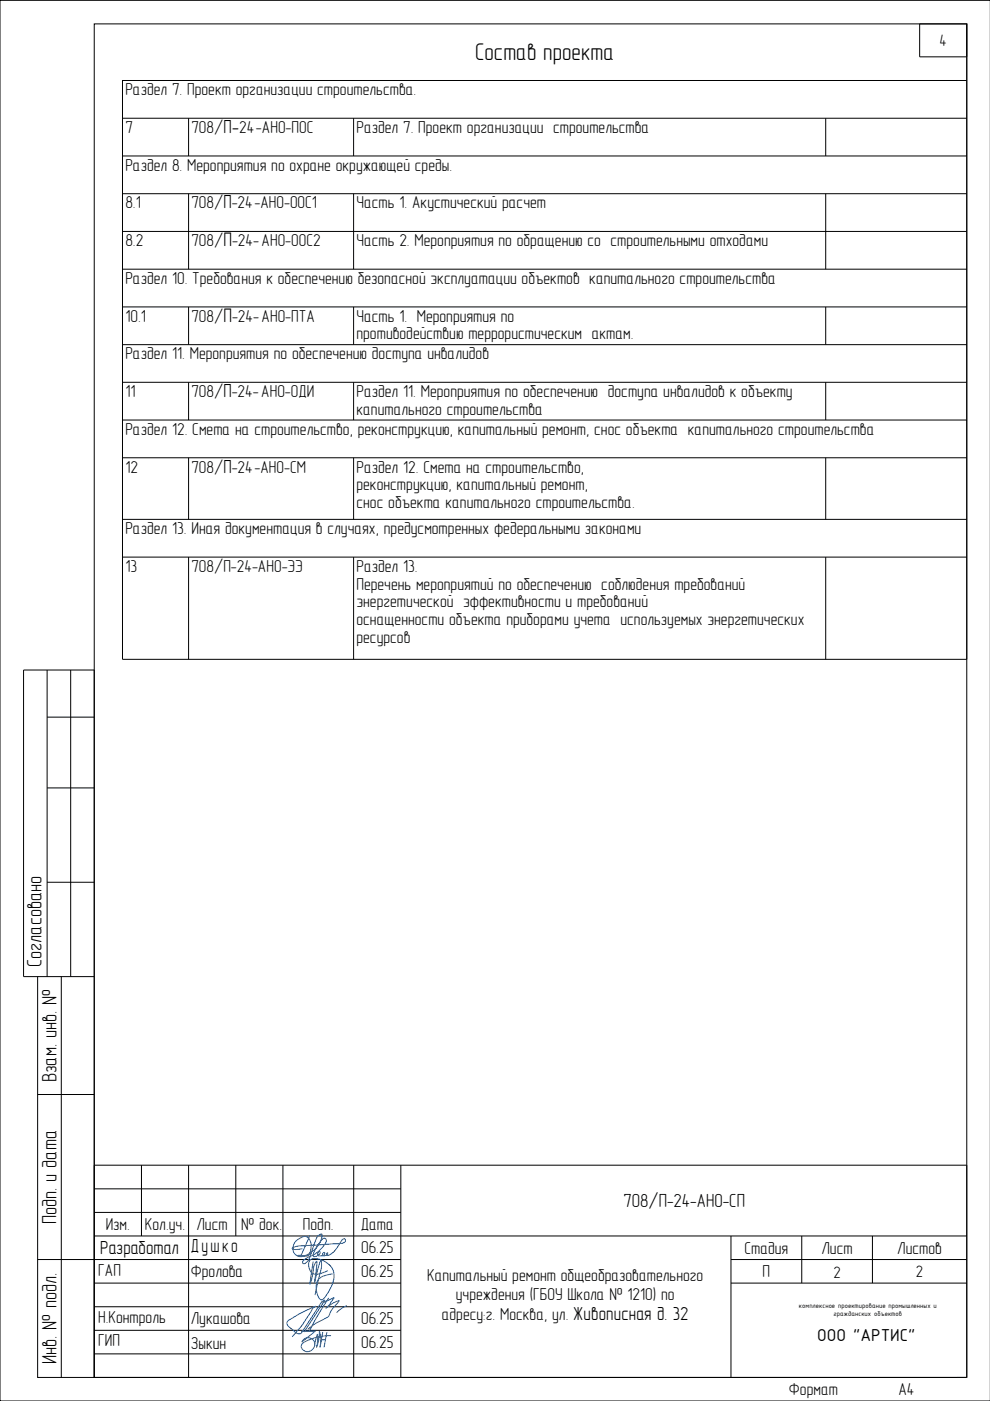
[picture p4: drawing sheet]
<svg xmlns="http://www.w3.org/2000/svg" width="210mm" height="297mm" viewBox="0 0 210 297" stroke-linecap="round" stroke-linejoin="round" font-family="sans-serif">
<defs><g id="words">
<text font-size="5.1" x="100.7" y="12.8">Состав проекта</text>
<g font-size="4.4">
<text x="8.8" y="205" transform="rotate(-90 8.8 205)">Согласовано</text>
<text x="12" y="229.5" transform="rotate(-90 12 229.5)">Взам. инв. №</text>
<text x="12" y="259.5" transform="rotate(-90 12 259.5)">Подп. и дата</text>
<text x="12" y="289.3" transform="rotate(-90 12 289.3)">Инв. № подл.</text>
</g>
<text font-size="4" x="132.2" y="255.9">708/П-24-АНО-СП</text>
<text font-size="3.9" x="173.3" y="284.2">ООО &quot;АРТИС&quot;</text>
<g font-size="3.7">
<text x="26.6" y="20.2">Раздел 7. Проект организации строительства.</text>
<text x="26.6" y="28.2">7</text>
<text x="40.6" y="28.2">708/П-24-АНО-ПОС</text>
<text x="75.6" y="28.2">Раздел 7. Проект организации строительства</text>
<text x="26.6" y="36.2">Раздел 8. Мероприятия по охране окружающей среды.</text>
<text x="26.6" y="44.2">8.1</text>
<text x="40.6" y="44.2">708/П-24-АНО-ООС1</text>
<text x="75.6" y="44.2">Часть 1. Акустический расчет</text>
<text x="26.6" y="52.2">8.2</text>
<text x="40.6" y="52.2">708/П-24-АНО-ООС2</text>
<text x="75.6" y="52.2">Часть 2. Мероприятия по обращению со строительными отходами</text>
<text x="26.6" y="60.2">Раздел 10. Требования к обеспечению безопасной эксплуатации объектов капитального строительства</text>
<text x="26.6" y="68.2">10.1</text>
<text x="40.6" y="68.2">708/П-24-АНО-ПТА</text>
<text x="75.6" y="68.2">Часть 1. Мероприятия по</text>
<text x="75.6" y="71.9">противодействию террористическим актам.</text>
<text x="26.6" y="76.2">Раздел 11. Мероприятия по обеспечению доступа инвалидов</text>
<text x="26.6" y="84.2">11</text>
<text x="40.6" y="84.2">708/П-24-АНО-ОДИ</text>
<text x="75.6" y="84.2">Раздел 11. Мероприятия по обеспечению доступа инвалидов к объекту</text>
<text x="75.6" y="87.9">капитального строительства</text>
<text x="26.6" y="92.2">Раздел 12. Смета на строительство, реконструкцию, капитальный ремонт, снос объекта капитального строительства</text>
<text x="26.6" y="100.2">12</text>
<text x="40.6" y="100.2">708/П-24-АНО-СМ</text>
<text x="75.6" y="100.2">Раздел 12. Смета на строительство,</text>
<text x="75.6" y="103.9">реконструкцию, капитальный ремонт,</text>
<text x="75.6" y="107.7">снос объекта капитального строительства.</text>
<text x="26.6" y="113.2">Раздел 13. Иная документация в случаях, предусмотренных федеральными законами</text>
<text x="26.6" y="121.2">13</text>
<text x="40.6" y="121.2">708/П-24-АНО-ЭЭ</text>
<text x="75.6" y="121.2">Раздел 13.</text>
<text x="75.6" y="125">Перечень мероприятий по обеспечению соблюдения требований</text>
<text x="75.6" y="128.7">энергетической эффективности и требований</text>
<text x="75.6" y="132.5">оснащенности объекта приборами учета используемых энергетических</text>
<text x="75.6" y="136.2">ресурсов</text>
<text x="22.4" y="260.8">Изм.</text>
<text x="30.7" y="260.8">Кол.уч.</text>
<text x="41.7" y="260.8">Лист</text>
<text x="51.1" y="260.8">№ док.</text>
<text x="64.2" y="260.8">Подп.</text>
<text x="76.5" y="260.8">Дата</text>
<text x="76.6" y="265.7">06.25</text>
<text x="157.8" y="265.8">Стадия</text>
<text x="174.2" y="265.8">Лист</text>
<text x="190.2" y="265.8">Листов</text>
<text x="20.8" y="270.5">ГАП</text>
<text x="40.5" y="270.7">Фролова</text>
<text x="76.6" y="270.8">06.25</text>
<text x="90.6" y="271.5">Капитальный ремонт общеобразовательного</text>
<text x="96.7" y="275.7">учреждения (ГБОУ Школа № 1210) по</text>
<text x="161.7" y="270.8">П</text>
<text x="20.8" y="280.5">Н.Контроль</text>
<text x="40.5" y="280.7">Лукашова</text>
<text x="76.6" y="280.8">06.25</text>
<text x="93.7" y="279.9">адресу:г. Москва, ул. Живописная д. 32</text>
<text x="20.8" y="285.5">ГИП</text>
<text x="40.5" y="286.1">Зыкин</text>
<text x="76.6" y="285.8">06.25</text>
<text x="167.3" y="295.8">Формат</text>
<text x="190.5" y="295.8">A4</text>
</g>
<g font-size="3.5">
<text x="199.2" y="9.8">4</text>
<text x="21.2" y="265.9">Разработал</text>
<text x="40.4" y="265.5">Душко</text>
<text x="176.7" y="270.9">2</text>
<text x="194.2" y="270.7">2</text>
</g>
<g font-size="1.6">
<text x="169.4" y="277.4">комплексное проектирование промышленных и</text>
<text x="176.7" y="279">гражданских объектов</text>
</g>
</g></defs>
<g fill="none" stroke="#000" stroke-width=".21">
<path d="M20 5.1h185v286.9h-185zM195 5.1h10v7h-10zM205 5.1v134.7h-179v-122.7h179M210 .1h-210v296.9h210M26 25.1h179M26 33.1h179M40 25.1v8M75 25.1v8M175.1 25.1v8M26 41.1h179M26 49.1h179M26 57.1h179"/>
<path d="M40 41.1v16M75 41.1v16M175.1 41.1v16M26 65.1h179M26 73.1h179M40 65.1v8M75 65.1v8M175.1 65.1v8M26 81.1h179M26 89.1h179M26 97.1h179M40 81.1v8"/>
<path d="M40 97.1v13M75 81.1v8M75 97.1v13M175.1 81.1v8M175.1 97.1v13M26 110.1h179M26 118.1h179M40 118.1v21.7M75 118.1v21.7M175.1 118.1v21.7M10 142.1v65M10 152h10"/>
<path d="M15 142.1v65M10 167.1h10M10 187.1h10M8 207.1v84.9h12M13 207.1v84.9M20 207.1h-15v-65h15v149.9M8 232.1h12M20 252.1h65M20 247h185v45h-185M20 257.1h65M30 247v15.1M40 247v45"/>
<path d="M50 247v15.1M60 247v45M75 247v45M85 247v45M8 267h77M20 262.1h185M20 272h65M20 277.1h65M155 267h50M155 272h50M155 262.1v29.9M170 262.1v9.9"/>
<path d="M185 262.1v9.9M20 282.1h65M20 287h65"/>
</g>
<g fill="none" stroke="#0061c2" stroke-width=".21">
<path d="M66.4 267.5l-.6 4.7 .5-1.8a4.3 4.3 0 0 1 .8-2.9h.1v.4l-.5 4 .6-2.5 .7-2.1a3.2 3.2 0 0 1 0 2.1l-1.2 5.2M68.3 275.9l-4.5 6.8h-.9l-1.6-1.4a.87 .87 0 0 1-.5-.9 .87 .87 0 0 1 .8-.7l2.1-1.2 3.2-1.5-.5 .3-2.1 3.4-2.3 2.7M68.3 276.3l2.5-1.1-1 1.4-.6 .7 1.2-.9 1.5-.7-.5 .8a5.9 5.9 0 0 0-1.8 2.7l-2.5 1.3-1.8 1.3M68.9 275.6l-.7 .4M68.9 275.6l-4.4 6.8M69.5 269.4l-.9 .4a2.21 2.21 0 0 1-2.6 0 1.9 1.9 0 0 1 0-2.8 4.1 4.1 0 0 1 4.8 3.1 7.6 7.6 0 0 1-2.5 5.5 1.26 1.26 0 0 1-1.1-1.4 2.73 2.73 0 0 1 1.1-3.6l2.2-.5M69.7 275.2l-2.5 3.9-1.7 3.2M73.5 276.8l-1.4 .9-.7 .6M63.9 282.3h2.9l-2.8 2.3M64.6 284.5a1.03 1.03 0 0 0-.7 1.2 1.03 1.03 0 0 0 1 .8 1.47 1.47 0 0 0 1.9-1.5 1.47 1.47 0 0 0-2.1-1.2l-.7 .7M66.7 285.3l.6-2.4a6.1 6.1 0 0 1-.2 2.8l.5-1.7 .1-1.8 .3 1.7-.2 1.7M68.1 284h.9"/>
<path d="M68.4 282.5l-.6 3.2M69.3 282.5l-.6 3.2M70.2 283.2a11.5 11.5 0 0 0-5.6 1.3M203 292h2"/>
</g>
<path d="M65.7 262l-.2 .5a14.1 14.1 0 0 1-1.9 3.8l-.4-.1 2 .1a2.87 2.87 0 0 0-.1-4 2.37 2.37 0 0 0-2.6 1.2 1.78 1.78 0 0 0-.1 2.3 1.78 1.78 0 0 0 2.3 .4 5.5 5.5 0 0 0 3.6-4.4l-.1-.2-.3 .1a1.86 1.86 0 0 0-1 1.3l-.7 2.1a4.6 4.6 0 0 1-1.3 2.6l-.4 .2-.3-.1a.57 .57 0 0 1 .3-.7l.6-.4a7.2 7.2 0 0 0 4.1-3.5 .52 .52 0 0 0-.6-.6 7.8 7.8 0 0 0-2.2 3.6l.2 .3 .4-.1 .7-.5 .1-.5a.45 .45 0 0 0-.4 .5 .45 .45 0 0 0 .5 .4 .8 .8 0 0 0 1-.5v-.2a.36 .36 0 0 0-.5 .2 .36 .36 0 0 0 .1 .5l.8-.3 .1-.4-.2 .2 .2 .4a3.4 3.4 0 0 0 2.2-1.9 2.67 2.67 0 0 1 1.3-1.7l.3 .2a.45 .45 0 0 1-.2 .6l-.8 .3-8.8 .5-1.2 .2-.2 .3a1.85 1.85 0 0 0 1.8 .1h.3" fill="none" stroke="#0060c2" stroke-width=".21"/>
<use href="#words"/>
</svg>
